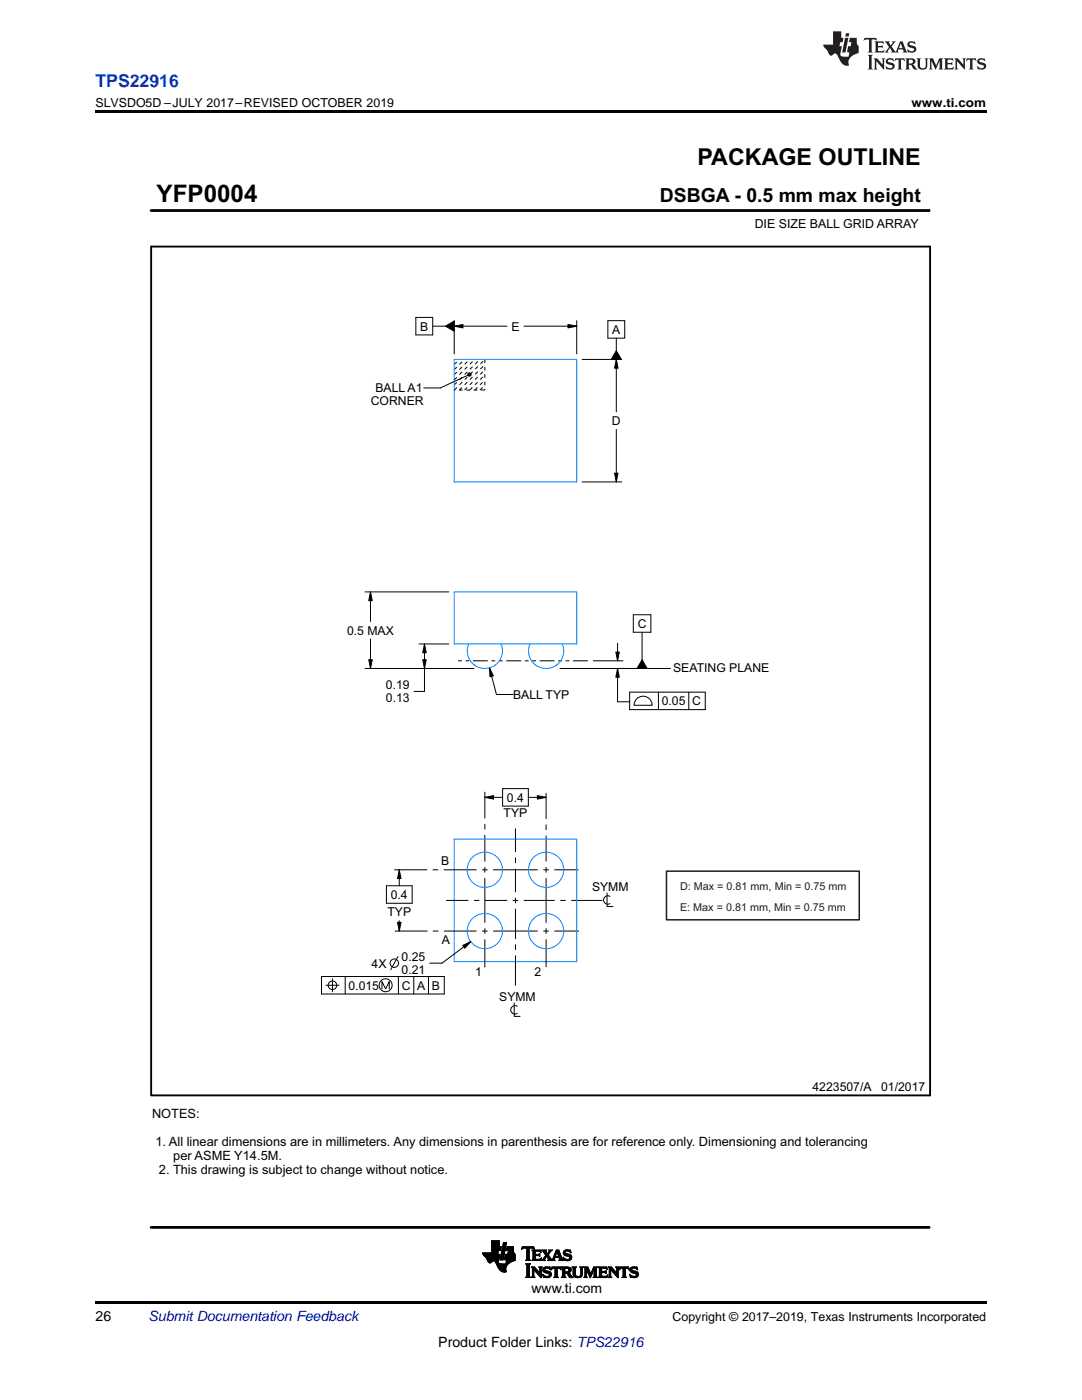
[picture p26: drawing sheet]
<svg xmlns="http://www.w3.org/2000/svg" width="216mm" height="279mm" viewBox="0 0 216 279" stroke-linecap="round" stroke-linejoin="round" font-family="sans-serif">
<defs><g id="words">
<text font-size="4.8" x="31.3" y="40.3">YFP0004</text>
<text font-size="4.6" x="139.2" y="32.8">PACKAGE OUTLINE</text>
<text font-size="3.9" x="131.7" y="40.3">DSBGA - 0.5 mm max height</text>
<text font-size="3.5" fill="#00f" x="19" y="17.3">TPS22916</text>
<g font-size="2.8">
<text x="19" y="263.6">26</text>
<text x="106.1" y="258">www.ti.com</text>
<text x="87.5" y="268.9">Product Folder Links: TPS22916</text>
</g>
<text font-size="2.8" fill="#0000c8" x="29.6" y="263.6">Submit Documentation Feedback</text>
<g font-size="2.6">
<text x="30.3" y="223.2">NOTES:</text>
<text x="31" y="228.7">1. All linear dimensions are in millimeters. Any dimensions in parenthesis are for reference only. Dimensioning and tolerancing</text>
<text x="34.6" y="231.5">per ASME Y14.5M.</text>
<text x="31.7" y="234.2">2. This drawing is subject to change without notice.</text>
</g>
<g font-size="2.5">
<text x="19" y="21.4">SLVSDO5D –JULY 2017–REVISED OCTOBER 2019</text>
<text x="181.9" y="21.4">www.ti.com</text>
<text x="150.6" y="45.5">DIE SIZE BALL GRID ARRAY</text>
<text x="134.2" y="263.6">Copyright © 2017–2019, Texas Instruments Incorporated</text>
</g>
<g font-size="2.4">
<text x="83.8" y="66">B</text>
<text x="102" y="66">E</text>
<text x="122.2" y="66.6">A</text>
<text x="74" y="80.9">CORNER</text>
<text x="74.9" y="78.3">BALL A1</text>
<text x="122.1" y="84.8">D</text>
<text x="127.2" y="125.3">C</text>
<text x="69.3" y="126.6">0.5 MAX</text>
<text x="77" y="137.6">0.19</text>
<text x="134.3" y="134.2">SEATING PLANE</text>
<text x="77" y="140.2">0.13</text>
<text x="102.4" y="139.5">BALL TYP</text>
<text x="132" y="140.8">0.05 C</text>
<text x="101.2" y="160">0.4</text>
<text x="100.5" y="163.1">TYP</text>
<text x="88" y="172.6">B</text>
<text x="78" y="179.4">0.4</text>
<text x="118.1" y="177.9">SYMM</text>
<text x="77.3" y="182.9">TYP</text>
<text x="80.1" y="191.8">0.25</text>
<text x="88.1" y="188.5">A</text>
<text x="69.5" y="197.5">0.015</text>
<text x="74.2" y="193.1">4X</text>
<text x="80.1" y="194.4">0.21</text>
<text x="80.2" y="197.5">C A B</text>
<text x="94.8" y="194.7">1</text>
<text x="106.7" y="194.7">2</text>
<text x="99.6" y="199.8">SYMM</text>
<text x="162.1" y="217.7">4223507/A</text>
<text x="175.8" y="217.7">01/2017</text>
</g>
<g font-size="2.2" fill="#231f20">
<text x="135.7" y="177.6">D: Max = 0.81 mm, Min = 0.75 mm</text>
<text x="135.7" y="181.8">E: Max = 0.81 mm, Min = 0.75 mm</text>
</g>
</g></defs>
<g fill="#000">
<path d="M19 22h177.8v.5h-177.8zM88.9 65.1l1.7-1v2zM90.6 65.1l1.8-.4v.7zM93.4 74.6l.2-.2 .3 .1 .1 .2-.1 .3-.3 .1-.2-.2zM113.3 64.7l1.8 .4-1.8 .3zM123 71.7l.3 1.8h-.7zM123 70l1 1.7h-2zM122.6 94.4h.7l-.3 1.8zM73.9 118.1l.4 1.8h-.7zM73.6 131.7h.7l-.4 1.7zM84.7 128.5l.4 1.8h-.7zM84.4 131.7h.7l-.4 1.7z"/>
<path d="M97.7 133.3l.8 1.6-.7 .2zM122.9 130.1h.7l-.4 1.8zM123.2 133.4l.4 1.8h-.7zM128.1 131.7l1 1.7h-2zM96.7 159.1l1.8-.3v.7zM107.2 158.8l1.8 .3-1.8 .4zM79.7 173.6l.3 1.7h-.7zM79.3 184.1h.7l-.3 1.7zM92.3 188.7l1.6-.8-1.2 1.3zM19 259.7h177.8v.5h-177.8z"/>
</g>
<g fill="none" stroke="#000" stroke-width=".2">
<path d="M30.2 42h155.2M185.4 41.8v.4M83 63.3l3.3 .1v3.4h-3.3zM86.3 65.1h2.6M88.9 65.1l1.7-1v2zM90.6 65.1l1.8-.4v.7zM90.6 64v6.6M90.6 65.1h10.6M93.4 74.9l-5.5 2.5h-3.4M93.4 74.6l.2-.2 .3 .1 .1 .2-.1 .3-.3 .1-.2-.2zM104.5 65.1h10.6M113.3 64.7l1.8 .4-1.8 .3z"/>
<path d="M115.1 64v6.6M116.2 71.7h7.9M121.3 64h3.4v3.5h-3.4zM123 70l1 1.7h-2zM123 71.7l.3 1.8h-.7zM123 67.5v2.5M123 71.7v10.5M116.2 96.2h7.9M122.6 94.4h.7l-.3 1.8zM123 85.7v10.5M72.8 118.1h16.7M73.9 118.1l.4 1.8h-.7z"/>
<path d="M73.9 118.1v5.9M72.8 133.4h21.7M73.6 131.7h.7l-.4 1.7zM73.9 127.5v5.9M83.6 128.5h5.9M84.4 131.7h.7l-.4 1.7zM84.7 128.5l.4 1.8h-.7zM84.7 128.5v9.5h-2.1M97.7 133.3l.8 1.6-.7 .2zM97.7 133.3l1.4 5.3h3.3M111.7 133.4h22.1M118.4 131.9h5.9"/>
<path d="M122.9 130.1h.7l-.4 1.8zM123.2 133.4l.4 1.8h-.7zM123.2 133.4v6.7h2.5M123.2 128.4v3.5M125.6 138.1h15.1v3.5h-15.1zM126.4 122.7h3.5v3.5h-3.5zM126.9 139.7a1.82 1.82 0 0 1 2-.7 1.82 1.82 0 0 1 1.2 1.8h-3.6zM128.1 131.7l1 1.7h-2zM128.1 126.2v5.5M131.4 138.1v3.5M137.4 138.1v3.5M96.7 159.1l1.8-.3v.7z"/>
<path d="M96.7 158v5.3M96.7 159.1h3.6M100.3 157.4h5.1v3.5h-5.1zM105.4 159.1h3.6M107.2 158.8l1.8 .3-1.8 .4zM109 158.3v5.1M77.1 176.8h5.1v3.5h-5.1zM78.7 173.6h6.5M79.7 173.6l.3 1.7h-.7zM79.7 173.6v3.2M86.3 173.6h1.1M88.5 173.6h6.6"/>
<path d="M89 179.7h4.5M94.6 179.7h1.1M96.2 173.6h1.1M96.7 164.4v1.1M96.7 166.6v5.3M96.7 173v1.1M96.7 175.2v9M96.8 179.7h4.4M98.4 173.6h4.4M102.3 179.7h1.1M102.9 165.3v4.7M102.9 171.1v1.1"/>
<path d="M102.9 173.3v4.8M102.9 179.2v1M102.9 173.6h4.4M104.5 179.7h6.2M108.4 173.6h1.1M109 164.5v1.1M109 166.7v5.2M109 173v1.1M109 175.2v9M110.6 173.6h4.8M111.8 179.7h1.1M114 179.7h6.2"/>
<path d="M121.1 178.2v2.7h1.2M121.7 178.9a.86 .86 0 0 0-1.3 .7 .86 .86 0 0 0 1.3 .7M64.2 194.9h24.4v3.5h-24.4zM65 196.6h2.6M66.3 195.3v2.6M68.9 194.9v3.5M76.2 197.4v-1.5l.7 1.5 .8-1.5v1.5M78.8 185.8h6.5M79.3 184.1h.7l-.3 1.7zM79.4 190.9l-1.4 2.6M79.5 194.9v3.5M79.7 183.8v2"/>
<path d="M82.6 194.9v3.5M85.5 194.9v3.5M86.4 185.8h1.1M88.6 185.8h6.5M92.3 188.7l1.6-.8-1.2 1.3zM93.9 187.9l-5.7 4.3h-2.4M96.2 185.8h1.1M96.7 185.3v1.1M96.7 187.5v5.6M98.4 185.8h8.9M102.9 181.3v6.1M102.9 188.5v1.1"/>
<path d="M102.9 190.7v6M108.4 185.8h1.1M109 185.3v1.1M109 187.5v5.5M110.6 185.8h4.9M102.6 200.1v2.7h1.2M103.2 200.8a.86 .86 0 0 0-1.3 .7 .86 .86 0 0 0 1.3 .8M96.3 250.1h3M96.3 250.2h3M96.4 250.3h2.9M96.4 250.4h3.3M96.5 250.5h3.2"/>
<path d="M96.5 250.6h3.2M96.6 250.6h3.1M96.7 250.7h2.9M96.8 250.8h2.8M96.9 250.9h2.7M97 251h2.6M97 251.1h2.6M97.1 251.1h2.5M97.1 251.2h2.4M97.1 251.3h2.4M97.2 251.3h2.3M97.2 251.4h2.3"/>
<path d="M97.2 251.5h2.3M97.3 251.5h2.2M97.3 251.6h2.2M97.3 251.7h1M97.4 251.7h.8M97.4 251.8h.7M97.5 251.9h.6M97.5 252h.5M97.6 252h.3M98.1 249.9h1.3M98.1 249.8h1.3M98.1 249.7h1.3"/>
<path d="M98.1 248.8h1.9l-.1 .8h-1.8M98.1 249.5h1.8M98.1 249.4h1.8M98.1 249.3h1.8M98.1 249.2h1.8M98.1 249.1h1.9M98.1 249h1.9M98.1 248.9h1.9M98.1 248.8h1.9M98.1 248.7h1.5M98.1 248.6h1.5M98.1 248.5h1.5"/>
<path d="M98.1 248.4h1.5M98.1 248.3h1.5M98.1 248.2h1.5M98.1 248.1h1.5M98.1 248h1.5M98.1 247.9h1.5M98.1 247.8h1.5M98.1 247.7h1.5M98.6 251.7h.8M98.7 251.7h.7M98.8 251.8h.6M98.9 251.9h.5"/>
<path d="M98.9 252h.6M99 252.1h.5M99 252.2h.6M99 252.2h1M99.1 252.3h2.2M99.1 252.4h2.2M99.1 252.4h2.1M99.2 252.5h2M99.2 252.6h1.9M99.3 252.7h1.7M99.3 252.8h1.7M99.3 252.9h1.7"/>
<path d="M99.3 250h-3l.1 .4 .6 .7 .5 .8 .3 .1 .5-.3h.4l.9 1.6 .7 .5h.7v-.9l.6-.8M99.4 252.9h1.6M99.4 253h1.5M99.4 249.6l-.1 .7h.4l-.2 1.1M99.5 251.7v.3l.2 .2h1.7M99.5 253.1h1.4M99.5 251.4v.3M99.5 253.2h1.4M99.6 253.3h1.3M99.6 248.8v-1.2h-1.5v2.4M99.7 253.4h1.2M99.8 253.5h1.1"/>
<path d="M99.8 251.4h.6M99.8 251.3h.6M99.8 251.2h.6M99.8 253.5h1.2M99.8 251.1h.6M99.9 251.1h.6M99.9 251h.6M99.9 250.9h.6M99.9 250.8h.6M99.9 253.6h1.1M99.9 250.7h.6M99.9 250.6h.6"/>
<path d="M99.9 250.6h.7M100 250.5h.6M100 250.4h.6M100 250.3h.6M100 253.7h1M100 250.2h.6M100 250.1h.7M100.1 250h.6M100.1 249.9h.6M100.1 249.8h.6M100.1 249.7h.6M100.1 253.8h.9"/>
<path d="M100.1 249.6h.7M100.2 249.5h.6M100.2 249.4h.6M100.2 249.3h.6M100.2 249.2h.6M100.2 249.1h.6M100.3 249h.6M100.3 253.8h.7M100.3 248.9h.6M100.3 248.8h.6M100.3 248.8h.6l-.5 2.7h-.6zM100.4 248.5h.6"/>
<path d="M100.4 248.4h.6M100.4 248.3h.6M100.4 248.2h.6M100.4 248.1h.6M100.5 248h.6M100.5 248h.6l-.1 .5h-.7zM100.6 253.9h.1M100.7 251.3h2.1M100.7 251.2h2.1M100.7 251.4h2.1M100.7 251.1h2.1M100.7 251.1v.3l.4 .1"/>
<path d="M100.7 251h2.1M100.8 250.9h2M100.8 250.8h2M100.8 250.7h2M100.8 250.6h2M100.8 250.5h2M100.8 250.4h2M100.9 250.4h1.9M101 252.2h.5M101 252.1h.6M101 252h.7M101 252h.8"/>
<path d="M101 251.9h.9M101 251.8h1.1M101 249.5h1.4M101 251.7h1.2M101.1 251.7h1.3M101.1 249.4h1.3M101.1 251.6h1.5M101.1 249.3h1.3M101.1 251.5h1.7M101.1 249.2h1.3M101.1 251.5l-.2 .7M101.1 249.1h1.3"/>
<path d="M101.1 249h1.3M101.2 248.9h1.2M101.2 248.8h1.2M101.2 248.8h1.2v.8h-1.4zM101.3 250.3h1.5M101.3 250.2h1.4M101.4 250.2h1.2M101.4 250.1h1.2M101.4 250h1.1M101.4 249.9h1.1M101.4 249.8h1.1M101.4 249.7h1"/>
<path d="M101.5 249.7h.9M101.5 249.6l-.2 .7h-.4l-.2 .8M102.4 249.6l.1 .4 .3 .3v1.3l-1.2 .5M104.1 249.3h.1M104.1 249.2h.2M104.2 249.1h2.4M104.2 249h2.3M104.2 248.9h2.3M104.9 251.5h.9M104.9 254.9h1M105 252.3h.8M105.1 251.4h.6"/>
<path d="M105.1 254.8h.6M105.1 249.2h.5M105.1 252.4h.6M105.1 251.3h.5M105.1 251.2l-.2 .3M105.1 251.2h.5M105.1 251.1h.5M105.1 251h.5M105.1 250.9h.5M105.1 250.8h.5M105.1 250.7h.5M105.1 250.6h.5"/>
<path d="M105.1 250.5h.5M105.1 250.4h.5M105.1 250.3h.5M105.1 250.2h.5M105.1 250.1h.5M105.1 250h.5M105.1 249.9h.5M105.1 249.8h.5M105.1 249.7h.5M105.1 249.6h.5M105.1 249.5h.5M105.1 249.4h.5"/>
<path d="M105.1 249.3h.5M105.1 254.7h.5M105.1 252.5h.5M105.1 254.6h.5M105.1 254.6v-2.1l-.2-.3h1l-.3 .3v2.1M105.1 254.6l-.2 .3M105.1 254.5h.5M105.1 254.4h.5M105.1 254.3h.5M105.1 254.2h.5M105.1 254.1h.5M105.1 254h.5"/>
<path d="M105.1 253.9h.5M105.1 253.8h.5M105.1 253.7h.5M105.1 253.6h.5M105.1 253.5h.5M105.1 253.4h.5M105.1 253.3h.5M105.1 253.2h.5M105.1 253.1h.5M105.1 253h.5M105.1 252.9h.5M105.1 252.8h.5"/>
<path d="M105.1 252.7h.5M105.1 252.6h.5M105.6 251.2v-2l.6-.1 .4 .2-.1-.5h-2.3l-.1 .5 .4-.2 .6 .1v2M105.6 251.2l.2 .3M105.6 254.6l.3 .3M105.8 251.5h-.9M105.9 254.9h-1M106 254.9h.7M106.1 253h.7M106.2 251.5h1.7M106.2 254.8h.4M106.2 253.1h.6"/>
<path d="M106.2 254.7h.3M106.2 249.5h1.6M106.2 253.2h.7M106.2 254.6l-.2 .3M106.2 254.6h.3M106.2 254.5h.3M106.2 254.4h.3M106.2 254.3h.3M106.2 254.2h.3M106.2 254.1h.3M106.2 254h.3M106.2 253.9h.3"/>
<path d="M106.2 253.8h.3M106.2 253.7h.3M106.2 253.6h.3M106.2 253.5h.3M106.2 253.4h.9M106.2 253.3h.8M106.3 251.4h1.6M106.3 249.6h1.6M106.4 251.3h.5M106.4 249.7h.4M106.4 249.8l-.2-.3h1.6l.2 .4-.5-.2h-.6l-.1 .1M106.4 251.2l-.2 .3"/>
<path d="M106.4 250.3h1.1l.2-.1v.6l-.2-.2h-.7l.1 .7h.7l.5-.2-.2 .5-1.7-.1M106.4 251.2h.4M106.4 251.1h.4M106.4 251h.4M106.4 250.9h.4M106.4 250.8h.4M106.4 250.7h.4M106.4 250.6h.4M106.4 250.5h1.3M106.4 250.4h1.3M106.4 250.2h.4M106.4 250.1h.4"/>
<path d="M106.4 250h.4M106.4 249.9h.4M106.4 249.8h.4M106.4 249.8v1.4M106.4 249.2h.2M106.5 254.6l.2 .3M106.5 253.4h.1M106.5 253.4v1.2M106.5 253.4l1.5 1.6v-1.9l.2-.3h-.7l.2 .3v1l-1-1.2-.7-.1 .2 .3v1.5M106.5 249.3h.1M106.6 253.5h.6M106.7 253.6h.6"/>
<path d="M106.7 254.9h-.7M106.8 253.7h.6M106.8 249.8v.5M106.9 253.8h.6M107 253.9h.6M107.1 254h.9M107.2 254.1h.8M107.3 254.2h.7M107.4 254.3h.6M107.4 254.4h.6M107.5 250.3h.2M107.5 254.5h.5"/>
<path d="M107.6 250.6h.1M107.6 251.3h.4M107.6 250.2h.1M107.6 254.6h.4M107.6 250.7h.1M107.6 249.7h.3M107.6 253h.5M107.7 254.7h.3M107.7 253.1h.3M107.7 253.2h.3M107.7 253.9h.3M107.7 253.8h.3"/>
<path d="M107.7 253.7h.3M107.7 253.6h.3M107.7 253.5h.3M107.7 253.4h.3M107.7 253.3h.3M107.8 254.8h.2M107.8 249.8h.1M107.9 251.2h.1M107.9 254.9h.1M107.9 249.9h.1M108 251.1h.1M108 251.5h.8"/>
<path d="M108.1 249.5h.9M108.2 251.4h.5M108.3 254.3l.7 .4 .6-.1-.1-.4-.9-.3-.3-.3 .2-.6 .6-.2 .5 .1 .1-.1 .2 .6-.9-.3-.2 .1-.1 .3 1.1 .3 .2 .5M108.3 254.3h.1M108.3 249.6h.6M108.3 254.4h.1M108.3 254.5h.3M108.3 253.5h.4M108.3 253.4h.4M108.3 253.6h.6M108.3 251.3h.4M108.3 254.6h.4"/>
<path d="M108.3 253.3h.4M108.4 253.7h.8M108.4 249.7h.5M108.4 254.7h.6M108.4 253.2h.4M108.4 254.8h1.4M108.4 253.7h1.2M108.4 251.2l-.4 .3M108.4 251.2h.3M108.4 254.9h.1M108.4 249.8h.6M108.4 253.1h1.4"/>
<path d="M108.5 251.1h.3M108.5 253.8h1.3M108.5 249.9h.5M108.6 253h1.1M108.6 251h.3M108.6 250h.5M108.6 250.9h.3M108.6 250.1h.6M108.6 253.9h1.3M108.7 250.8h.3M108.7 250.2h.8M108.7 254.9h.9"/>
<path d="M108.7 252.9h.7M108.8 250.7h.8M108.8 250.3h.7M108.8 251.5h-.8M108.8 250.6h.7M108.8 250.4h.6M108.9 250.5h.6M108.9 250.5l-.5 .7M108.9 254h1.1M109.1 250.8h.6M109.2 250.9h.5M109.3 254.7h.6"/>
<path d="M109.3 251h.5M109.3 251.5l.2-.2-.4-.6-.4 .6 .1 .2M109.3 251.5h1.4M109.3 250.1h.3M109.3 251.1h.6M109.4 254.1h.6M109.4 250h.3M109.4 250.4l.8-.9h-.7l.1 .2-.4 .5-.3-.5 .2-.2h-1l.8 1M109.4 250.4l.7 1 .3-.3M109.4 251.2h.5M109.5 249.9h.3M109.5 253.2h.3"/>
<path d="M109.5 251.3h.5M109.5 251.4h.6M109.5 254.6h.4M109.5 249.8h.3M109.5 254.2h.5M109.6 249.5h.5M109.6 254.5h.4M109.6 249.7h.3M109.6 254.3h.4M109.6 254.4h.4M109.6 249.6h.4M109.6 253.3h.2"/>
<path d="M109.7 253.4h.2M110 253.4h.1M110 253.3h.2M110 254.3l-.2 .5-.6 .2-.6-.1-.2 .1-.1-.7M110 253.2h.3M110.1 253.1h1.8M110.1 253h1.8M110.2 251.4h.4M110.3 251.3h.3M110.3 251.2h.3M110.4 251.1l.6-1.6h.5l.7 1.8 .2 .2M110.4 251.1h.3"/>
<path d="M110.4 251h.3M110.4 250.9h1.6M110.5 250.8h1.5M110.5 250.7h1.5M110.5 254.9h.9M110.6 250.6h.2M110.6 250.5h.3M110.6 251.2v.2l.1 .1M110.6 251.2l.1-.2h.9l.1 .2M110.6 250.4h.3M110.7 250.3h.2M110.7 254.8h.5"/>
<path d="M110.7 250.2h.3M110.7 254.7h.5M110.7 251.5h-1.4M110.7 253.2h.5M110.7 250.1h.3M110.7 254.6h.5M110.7 254.6v-1.4l-.4-.1-.3 .3 .1-.5 1.7-.1 .1 .6-.3-.3-.4 .1v1.4M110.7 254.6l-.2 .3M110.7 254.5h.5M110.7 254.4h.5M110.7 254.3h.5M110.7 254.2h.5"/>
<path d="M110.7 254.1h.5M110.7 254h.5M110.7 253.9h.5M110.7 253.8h.5M110.7 253.7h.5M110.7 253.6h.5M110.7 253.5h.5M110.7 253.4h.5M110.7 253.3h.5M110.8 250h.3M110.8 250.7l.3-.9 .4 .9M110.8 249.9h.3"/>
<path d="M110.9 249.8h.7M110.9 249.7h.7M110.9 249.6h.7M111 249.5h.5M111.2 249.9h.5M111.2 254.6l.2 .3M111.2 250h.5M111.3 250.1h.4M111.3 250.2h.5M111.3 250.3h.5M111.4 250.4h.5M111.4 250.5h.5"/>
<path d="M111.4 254.9h-.9M111.4 250.6h.5M111.5 251.5h.9M111.6 251h.5M111.6 251.1h.5M111.7 251.2h.5M111.7 251.2l-.2 .3M111.7 253.2h.2M111.7 251.4h.6M111.7 251.3h.5M111.8 253.3h.2M111.9 253.4h.1"/>
<path d="M112 254.9h.9M112.1 253h1.6M112.2 254.8h.6M112.2 253.1h1.6M112.2 254.7h.5M112.2 253.2h.5M112.2 254.6l-.2 .3M112.2 254.6h.5M112.2 254.5h.5M112.2 254.4h.5M112.2 254.3h.5M112.2 254.2h.5"/>
<path d="M112.2 254.1h.5M112.2 254h1.3M112.2 253.9h1.4M112.2 253.8h1.6M112.2 253.7h.5M112.2 253.6h.5M112.2 253.5h.5M112.2 253.4h.5M112.2 253.3h.5M112.4 251h.1M112.4 250.9h.1M112.4 251.1h.2"/>
<path d="M112.4 250h.4M112.4 250.1h.5M112.4 249.9h.4M112.4 251.2h.3M112.4 251.5h-.9M112.4 250.2h.8M112.4 249.8h.4M112.4 251.3h.6M112.5 250.3h1.1M112.5 251.4h1.4M112.5 249.7h.4M112.5 251.5h.1"/>
<path d="M112.5 250.4h1.3M112.5 249.6h1.3M112.7 250.5h1.2M112.7 249.5h1.1M112.7 254.6l.2 .3M112.7 254.6v-.5h.3l.7 .8h.6M112.7 253.3l.1-.2 .6 .1v.5l-.3 .1M112.7 253.3v.5M112.8 251.5h.9M112.9 250.6h1.1M112.9 249.4h.5M112.9 254.9h-.9"/>
<path d="M113.1 251.6h.3M113.1 252.8l.6 .2 .3 .3-.1 .5-.5 .2M113.1 254.1h.6M113.2 254.2h.5M113.3 254.3h.5M113.3 254.4h.6M113.3 250.7h.8M113.3 253.2h.6M113.3 250.7l.4 .3-.3 .3h-.5l-.5-.4M113.4 253.7h.5M113.4 254.5h.5M113.4 252.9l-1.4-.1 .2 .3v1.5"/>
<path d="M113.4 254l.9 .9M113.4 254h.1M113.4 254.6h.6M113.4 253.3h.5M113.5 251.3h.5M113.5 253.6h.5M113.5 253.4h.5M113.5 249.7h.4M113.5 253.5h.5M113.5 254.7h.6M113.6 254.8h.6M113.6 250.8h.5"/>
<path d="M113.6 251.2h.4M113.7 250.9h.4M113.7 251.1h.4M113.7 249.8h.2M113.7 251h.4M113.7 254.9h.6M113.8 249.9h.1M113.9 250l-.6-.3h-.4l-.1 .2 .1 .2 1.1 .5 .1 .5-.3 .4-1.3 .1-.1-.7M113.9 250h.1M113.9 250l-.1-.5-.8-.1-.5 .3-.1 .3 .1 .4 .8 .3M114.3 253h.6M114.3 253.1h.5"/>
<path d="M114.4 253.2h.4M114.4 254.2h.4M114.4 254.1h.4M114.4 254h.4M114.4 253.9h.4M114.4 253.8h.4M114.4 253.7h.4M114.4 253.6h.4M114.4 253.5h.4M114.4 253.4h.4M114.4 253.3h.4M114.4 254.3h.4"/>
<path d="M114.4 254.4h.4M114.4 254.5h.5M114.5 254.6h.5M114.5 254.7h.7M114.6 254.8h1.4M114.8 254.2l.1 .4 .5 .1 .4-.1 .1-.4M114.8 254.2v-1.1l.2-.3h-.8l.2 .3v1.2M114.8 254.9h1M115.5 254.7h.6M115.8 254.6h.3M115.8 253h.5M115.8 254.5h.4"/>
<path d="M115.9 254.4h.3M115.9 253.1h.3M115.9 254.3h.3M115.9 253.2h.3M115.9 254.2v-1.1l-.2-.2 .7-.1-.2 .3v1.1M115.9 254.2h.3M115.9 254.1h.3M115.9 254h.3M115.9 253.9h.3M115.9 253.8h.3M115.9 253.7h.3M115.9 253.6h.3"/>
<path d="M115.9 253.5h.3M115.9 253.4h.3M115.9 253.3h.3M116.2 254.2l-.2 .6-.6 .2-.8-.2-.2-.5M116.5 254.9h.7M116.6 253h.7M116.7 254.8h.3M116.7 253.1h.7M116.7 254.7h.3M116.7 253.2h.7M116.7 254.6h.3M116.7 254.6v-1.5l-.2-.3 .8 .1 .6 1.3 .6-1.4 .7 .1-.2 .2v1.5"/>
<path d="M116.7 254.6l-.2 .3M116.7 254.5h.3M116.7 254.4h.3M116.7 254.3h.3M116.7 254.2h.3M116.7 254.1h.3M116.7 254h.3M116.7 253.9h.3M116.7 253.8h.3M116.7 253.7h.3M116.7 253.6h.3M116.7 253.5h.3"/>
<path d="M116.7 253.4h.8M116.7 253.3h.8M117 254.6l.2 .3M117.1 253.5h.4M117.1 253.6h.5M117.2 253.7h.4M117.2 254.9h-.7M117.2 253.7h.5M117.2 253.8h.5M117.3 253.9h.5M117.3 254h.5M117.4 254.1h.5"/>
<path d="M117.4 254.2h.7M117.5 254.3h.6M117.5 254.4h.6M117.5 254.5h.5M117.6 254.6h.4M117.6 254.7h.3M117.7 254.8h.2M117.7 254.9h.1M117.9 254.1h.3M118 254h.2M118 253.9h.3M118 253.8h.3"/>
<path d="M118.1 253.7h.3M118.2 253.6h.2M118.2 253.5h.3M118.3 253.4h.7M118.3 253.3h.7M118.3 253.2h.7M118.4 254.9h.8M118.4 253.1h.6M118.4 253h.7M118.5 254.8h.6M118.5 254.7h.5M118.6 254.6h.4"/>
<path d="M118.6 254.6l-.2 .3M118.6 254.6v-1.3l-.8 1.7-.8-1.7v1.3M118.6 254.5h.4M118.6 254.4h.4M118.6 254.3h.4M118.6 254.2h.4M118.6 254.1h.4M118.6 254h.4M118.6 253.9h.4M118.6 253.8h.4M118.6 253.7h.4M118.6 253.6h.4"/>
<path d="M118.6 253.5h.4M119 254.6l.2 .3M119.2 254.9h-.8M119.4 254.9h1.7M119.5 253h1.6M119.5 254.8h1.7M119.6 253.1h1.5M119.6 254.7h1.6M119.6 253.2h.5M119.6 254.6h.5M119.6 254.5h.5M119.6 254.4h.5"/>
<path d="M119.6 254.3h.5M119.6 254.2h.5M119.6 254.1h.5M119.6 254h.5M119.6 253.9h1.3M119.6 253.8h1.3M119.6 253.7h1.3M119.6 253.7h.5M119.6 253.6h.5M119.6 253.5h.5M119.6 253.4h.5M119.6 253.3h.5"/>
<path d="M119.6 254.6l-.2 .3M120.1 254v.6l.1 .1M120.8 254h.2M120.8 253.7h.2M120.9 253.2h.3M121 252.8l.2 .6M121 252.9l-1.6-.1 .2 .3v1.5M121 254.6h.3M121.1 253.3h.1M121.2 253.4h.1M121.2 253.4l-.4-.3h-.7v.6h.6l.3-.1v.5l-.4-.1M121.2 254.5h.1"/>
<path d="M121.3 254.4h.1M121.3 254.4l-.6 .3M121.3 254.4l-.2 .6-1.7-.1M121.4 254.9h.7M121.5 253h.6M121.5 254.8h.4M121.6 253.1h.6M121.6 254.7h.3M121.6 253.2h.7M121.6 254.6h.3M121.6 254.6l-.2 .3M121.6 254.5h.3"/>
<path d="M121.6 254.4h.3M121.6 254.3h.3M121.6 254.2h.3M121.6 254.1h.3M121.6 254h.3M121.6 253.9h.3M121.6 253.8h.3M121.6 253.7h.3M121.6 253.6h.3M121.6 253.5h.3M121.6 253.4h.8M121.6 253.3h.8"/>
<path d="M121.9 254.6l.2 .3M121.9 253.4h.1M121.9 253.4v1.2M121.9 253.5h.6M122 252.8l1.1 1.3v-1l-.2-.3h.6l-.2 .3v1.9l-1.4-1.6M122 252.9l-.6-.1 .2 .3v1.5M122 253.6h.6M122.1 254.9h-.7M122.1 253.7h.6M122.2 253.7h.6M122.3 253.8h.6M122.4 253.9h.6"/>
<path d="M122.4 254h.9M122.5 254.1h.8M122.6 254.2h.7M122.7 254.3h.6M122.8 254.4h.5M122.9 254.5h.4M123 254.6h.3M123 253h.4M123 254.7h.3M123.1 253.1h.3M123.1 253.2h.2M123.1 253.9h.2"/>
<path d="M123.1 253.8h.2M123.1 253.7h.2M123.1 253.6h.2M123.1 253.5h.2M123.1 253.4h.2M123.1 253.3h.2M123.1 254.8h.2M123.2 254.9h.1M123.6 253.4h.1M123.6 253.3h.1M123.6 253.2h.3M123.7 253.1h1.8"/>
<path d="M123.7 253h1.7M124.1 254.9h.9M124.3 254.8h.5M124.3 254.7h.5M124.3 253.2h.5M124.3 254.6v-1.5h-.4l-.3 .3 .1-.5 1.7-.1 .1 .6-.3-.3-.4 .1v1.4M124.3 254.6l-.2 .3M124.3 254.6h.5M124.3 254.5h.5M124.3 254.4h.5M124.3 254.3h.5M124.3 254.2h.5"/>
<path d="M124.3 254.1h.5M124.3 254h.5M124.3 253.9h.5M124.3 253.8h.5M124.3 253.7h.5M124.3 253.6h.5M124.3 253.5h.5M124.3 253.4h.5M124.3 253.3h.5M124.8 254.6l.2 .3M125 254.9h-.9M125.3 253.2h.2"/>
<path d="M125.4 253.3h.1M125.5 253.4h.1M125.7 254.4h.1M125.7 254.5h.2M125.7 253.5h.4M125.7 253.4h.4M125.7 253.6h.5M125.7 254.6h.4M125.7 253.3h.4M125.7 253.7h.9M125.7 254.7h.7M125.8 253.2h.4"/>
<path d="M125.8 254.8h1.4M125.8 253.7h1.2M125.8 254.9h.1M125.8 253.1h1.3M125.9 253l.4-.2h.8l.1 .6-.7-.3h-.3l-.1 .2 .1 .2 1.1 .5 .1 .5-.3 .3-.4 .2-.7-.1-.2 .1-.1-.7 .7 .4h.4l.2-.3-.2-.2-1-.4-.1-.4zM125.9 253.8h1.3M125.9 253h1.2M126 253.9h1.3M126.1 254.9h.9M126.1 252.9h.7M126.3 254h1M126.6 254.7h.7"/>
<path d="M126.7 254.1h.7M126.8 253.2h.4M126.9 254.6h.4M126.9 254.2h.5M127 254.5h.4M127 254.3h.4M127 254.4h.4M127 253.3h.2M127.1 253.4h.1"/>
<circle cx="66.3" cy="196.6" r=".87"/>
<circle cx="76.9" cy="196.6" r="1.3"/>
<circle cx="78.7" cy="192.2" r=".86"/>
</g>
<path d="M30.2 49.2h155.4v169.4h-155.4z" fill="none" stroke="#000" stroke-width=".38"/>
<path d="M30.2 42h155.2M30.2 245h155.2" fill="none" stroke="#000" stroke-width=".55"/>
<g fill="none" stroke="#000" stroke-width=".2" stroke-dasharray=".7 .7" stroke-linecap="butt">
<path d="M90.6 72.8l1.1-1.1M90.6 73.8l2.1-2.1M90.6 74.8l3.1-3.1M90.6 75.8l4.1-4.1M90.6 76.8l5.1-5.1M90.7 77.8l6-6M91.7 77.8l5-5M92.7 77.8l4-4M93.7 77.8l3-3M94.7 77.8l2-2M95.8 77.8l.9-.9M96.7 71.7v6.1"/>
<path d="M96.7 77.8h-6.1"/>
</g>
<g fill="none" stroke="#0080ff" stroke-width=".2">
<path d="M90.6 71.7h24.5v24.5h-24.5zM90.6 118.1h24.5v10.4h-24.5zM93.5 128.5a3.5 3.5 0 0 0 3.2 4.9 3.5 3.5 0 0 0 3.3-4.9M105.7 128.5a3.5 3.5 0 0 0 3.3 4.9 3.5 3.5 0 0 0 3.2-4.9M90.6 167.5h24.5v24.4h-24.5z"/>
<circle cx="96.7" cy="173.6" r="3.5"/>
<circle cx="109" cy="173.6" r="3.5"/>
<circle cx="96.7" cy="185.8" r="3.5"/>
<circle cx="109" cy="185.8" r="3.5"/>
</g>
<path d="M117.3 131.9h-26.3" fill="none" stroke="#000" stroke-width=".2" stroke-dasharray="3 .7 .7 .7 .7 .7" stroke-linecap="butt"/>
<path d="M133 173.9h38.5v9.7h-38.5z" fill="none" stroke="#231f20" stroke-width=".31"/>
<g fill="#231f20">
<path d="M172.5 7.6l-.1 .5 .4-.2h.6v.1v2.1l-.2 .4h.9l-.2-.4v-2.1l.1-.1h.5l.5 .2-.2-.5zM174.5 8.3l.2 .3v1.5l-.2 .4h1.8l.2-.6a1.04 1.04 0 0 1-1.3 .2v-.7h.6l.3 .2v-.6l-.3 .2h-.6v-.6l.8-.1 .4 .3-.2-.5zM176.5 8.3l.9 1.1-.9 1.1h.8l-.2-.2 .4-.7 .5 .7-.2 .2h1.5l-.2-.2 .2-.4h.9l.1 .4-.2 .2h1l-.3-.3-.7-1.9h-.5l-.9 2-.8-1 .9-1h-.8l.1 .3-.4 .5-.3-.6 .1-.2zM179.7 8.6l.4 1h-.7zM181.3 8.4a.63 .63 0 0 0-.2 .7 .63 .63 0 0 0 .6 .4l.6 .2 .1 .2a.75 .75 0 0 1-.7 .4 .75 .75 0 0 1-.6-.5l.1 .7 .1-.1a1.11 1.11 0 0 0 1.5-.6 1.13 1.13 0 0 0-1.2-.8l-.1-.4a1.04 1.04 0 0 1 1.2 .2l-.2-.5-.2 .1-.4-.2zM173.2 10.9l.2 .4v2.2l-.2 .4h1l-.3-.4v-2.2l.3-.4zM174.3 11.6l.3 .4v1.5l-.3 .4h.8l-.2-.4v-1.3l1.5 1.7v-1.9l.2-.4h-.7l.2 .4v.9l-1.1-1.3zM177 11.8a.62 .62 0 0 0-.2 .7 .62 .62 0 0 0 .6 .4l.6 .1 .1 .3a.76 .76 0 0 1-.7 .3 .76 .76 0 0 1-.7-.4l.2 .7 .1-.1a1.11 1.11 0 0 0 1.5-.6 1.13 1.13 0 0 0-1.2-.8l-.1-.4a1.04 1.04 0 0 1 1.2 .2l-.2-.6-.2 .1-.5-.1zM178.7 11.6l-.2 .6a.61 .61 0 0 1 .8-.3v1.6l-.2 .4h.9l-.2-.4v-1.6a.63 .63 0 0 1 .7 .3l-.1-.6zM180.6 11.6l.3 .4v1.5l-.3 .4h1l-.2-.2-.1-.8 .6 .2a.76 .76 0 0 0 1.2 .7l-1-1a.58 .58 0 0 0 .6-.5 .58 .58 0 0 0-.5-.6zM181.4 11.9h.1a.45 .45 0 0 1 .5 .1 .45 .45 0 0 1 .1 .5l-.8 .2zM182.9 11.6l.2 .2a2.17 2.17 0 0 0 .3 1.9 .99 .99 0 0 0 1.6-.6v-1.1l.2-.4h-.7l.2 .2a1.92 1.92 0 0 1-.2 1.8 .6 .6 0 0 1-.9-.5v-1.1l.2-.4zM185.4 11.6l.2 .4v1.5l-.2 .4h.7l-.2-.4v-1.4l.8 1.8 .8-1.8v1.4l-.2 .4h.9l-.2-.4v-1.5l.2-.4h-.8l-.6 1.5-.6-1.5zM188.4 11.6l.2 .4v1.5l-.2 .4h1.8l.1-.6a1.04 1.04 0 0 1-1.2 .1v-.6h.5l.4 .2v-.6l-.4 .2h-.5v-.7h.8l.3 .3-.1-.6zM190.5 11.6l.2 .4v1.5l-.2 .4h.7l-.2-.4v-1.3l1.5 1.7v-1.9l.2-.4h-.7l.2 .4v.9l-1.1-1.3zM192.9 11.6l-.1 .6a.61 .61 0 0 1 .7-.3l.1 1.6-.3 .4h1l-.3-.4 .1-1.6a.63 .63 0 0 1 .7 .3l-.1-.6zM195.2 11.8a.62 .62 0 0 0-.2 .7 .62 .62 0 0 0 .6 .4l.6 .1 .1 .3a.76 .76 0 0 1-.7 .3 .76 .76 0 0 1-.6-.4l.1 .7 .1-.1a1.11 1.11 0 0 0 1.6-.6 1.13 1.13 0 0 0-1.3-.8l-.1-.4a1.04 1.04 0 0 1 1.2 .2l-.1-.6-.2 .1-.5-.1z"/>
<path d="M166.2 6.3v2.6h-1.9v.4l.8 .9a.91 .91 0 0 0 1 .8 .56 .56 0 0 1 .5-.3 .56 .56 0 0 1 .5 .3l.4 .8a1.53 1.53 0 0 0 1.9 1.2 1.54 1.54 0 0 1 1-2.1l.9-.3v-1.4a1.52 1.52 0 0 1-.4-1.6h-1.3l-.2 .8h.5l-.2 .8h-.5l-.1 1v.2l.4 .1-.2 .8a1.93 1.93 0 0 1-1.6-.3l.3-1.8h-.5l.2-.8h.4l.2-.8h-.4v-1.3zM168.6 7.6l-.6 2.9h.7l.6-2.9zM168.8 6.6l-.1 .7h.6l.2-.7z"/>
</g>
<use href="#words"/>
</svg>
